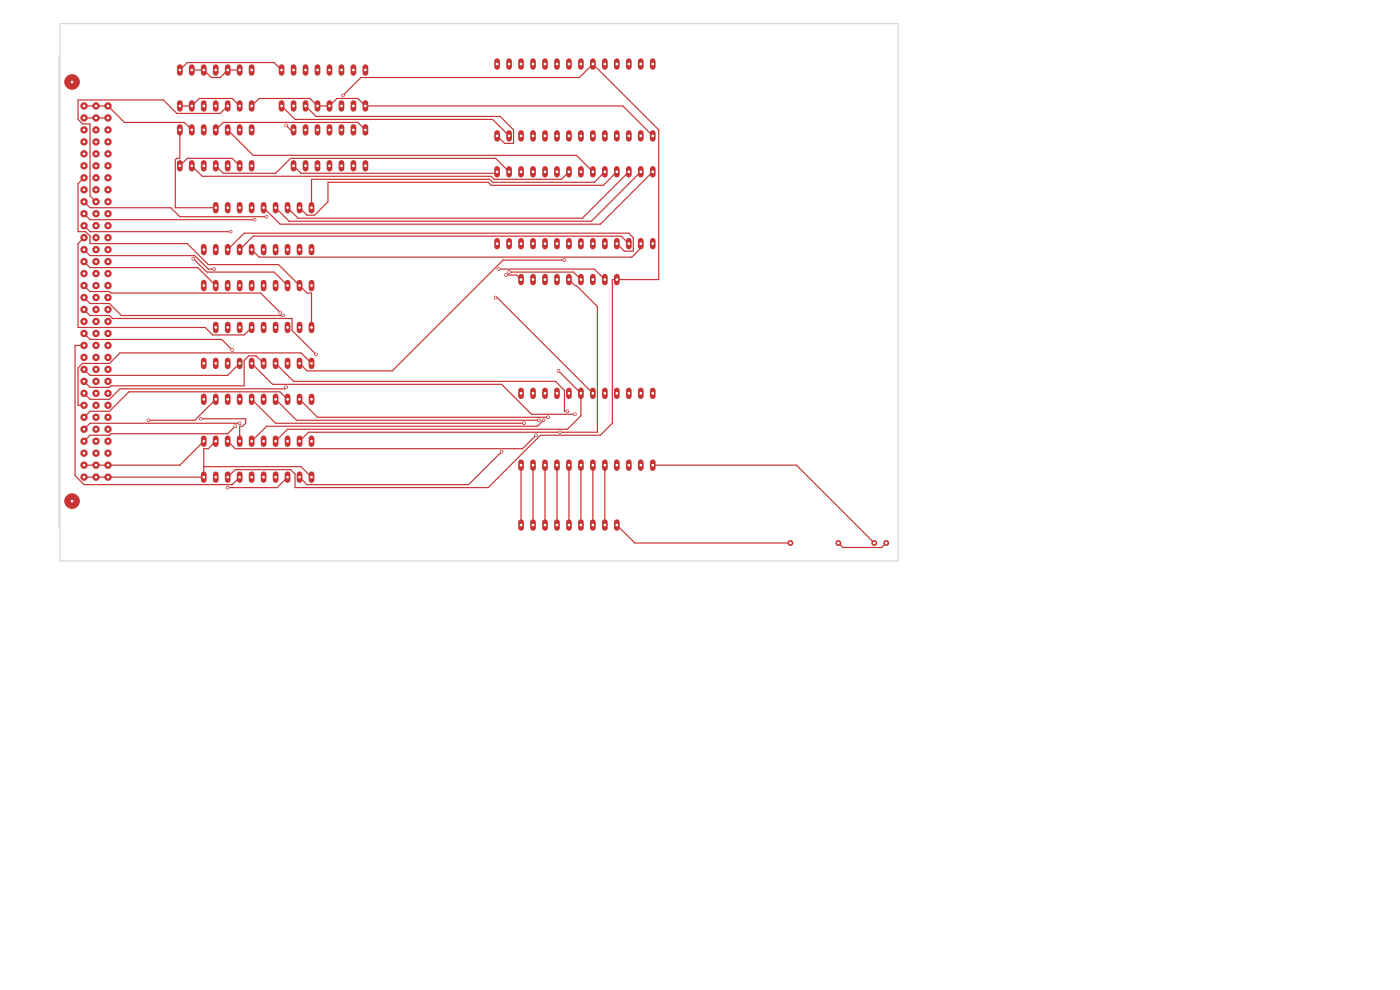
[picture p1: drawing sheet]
<svg xmlns="http://www.w3.org/2000/svg" width="297mm" height="210mm" viewBox="0 0 297 210" stroke-linecap="round" stroke-linejoin="round" font-family="sans-serif">
<g fill="none" stroke="#c83434" stroke-width="1.2">
<path d="M59.7 14.2v1.3M62.3 14.2v1.3M64.8 14.2v1.3M67.4 14.2v1.3M69.9 14.2v1.3M72.4 14.2v1.3M75 14.2v1.3M77.5 14.2v1.3M105.5 13v1.2M108 13v1.2M110.5 13v1.2M113.1 13v1.2"/>
<path d="M115.6 13v1.2M118.2 13v1.2M120.7 13v1.2M123.2 13v1.2M125.8 13v1.2M128.3 13v1.2M130.9 13v1.2M133.4 13v1.2M135.9 13v1.2M138.5 13v1.2M38.1 26.9v1.3M38.1 34.6v1.2"/>
<path d="M40.7 26.9v1.3M40.7 34.6v1.2M43.2 26.9v1.3M43.2 34.6v1.2M45.8 26.9v1.3M45.8 34.6v1.2M48.3 26.9v1.3M48.3 34.6v1.2M50.8 26.9v1.3M50.8 34.6v1.2M53.4 26.9v1.3M53.4 34.6v1.2"/>
<path d="M59.7 21.9v1.2M62.3 21.9v1.2M62.3 26.9v1.3M62.3 34.6v1.2M64.8 21.9v1.2M64.8 26.9v1.3M64.8 34.6v1.2M67.4 21.9v1.2M67.4 26.9v1.3M67.4 34.6v1.2M69.9 21.9v1.2M69.9 26.9v1.3"/>
<path d="M69.9 34.6v1.2M72.4 21.9v1.2M72.4 26.9v1.3M72.4 34.6v1.2M75 21.9v1.2M75 26.9v1.3M75 34.6v1.2M77.5 21.9v1.2M77.5 26.9v1.3M77.5 34.6v1.2M105.5 28.2v1.2M108 28.2v1.2"/>
<path d="M110.5 28.2v1.2M113.1 28.2v1.2M115.6 28.2v1.2M118.2 28.2v1.2M120.7 28.2v1.2M123.2 28.2v1.2M125.8 28.2v1.2M128.3 28.2v1.2M130.9 28.2v1.2M133.4 28.2v1.2M135.9 28.2v1.2M138.5 28.2v1.2"/>
<path d="M110.5 58.7v1.2M113.1 58.7v1.2M115.6 58.7v1.2M118.2 58.7v1.2M120.7 58.7v1.2M123.2 58.7v1.2M125.8 58.7v1.2M128.3 58.7v1.2M130.9 58.7v1.2"/>
</g>
<g fill="#c83434">
<circle cx="177.8" cy="115.2" r=".66"/>
<circle cx="167.7" cy="115.2" r=".66"/>
</g>
<g fill="none" stroke="#c83434" stroke-width="1.2">
<path d="M38.1 14.2v1.3M40.7 14.2v1.3M43.2 14.2v1.3M45.8 14.2v1.3M48.3 14.2v1.3M50.8 14.2v1.3M53.4 14.2v1.3M38.1 21.9v1.2M40.7 21.9v1.2M43.2 21.9v1.2M45.8 21.9v1.2M48.3 21.9v1.2"/>
<path d="M50.8 21.9v1.2M53.4 21.9v1.2M105.5 35.8v1.3M108 35.8v1.3M110.5 35.8v1.3M113.1 35.8v1.3M115.6 35.8v1.3M118.2 35.8v1.3M120.7 35.8v1.3M123.2 35.8v1.3M125.8 35.8v1.3M128.3 35.8v1.3"/>
<path d="M130.9 35.8v1.3M133.4 35.8v1.3M135.9 35.8v1.3M138.5 35.8v1.3M45.8 43.5v1.2M48.3 43.5v1.2M50.8 43.5v1.2M53.4 43.5v1.2M55.9 43.5v1.2M58.5 43.5v1.2M61 43.5v1.2M63.5 43.5v1.2"/>
<path d="M66.1 43.5v1.2M105.5 51.1v1.2M108 51.1v1.2M110.5 51.1v1.2M113.1 51.1v1.2M115.6 51.1v1.2M118.2 51.1v1.2M120.7 51.1v1.2M123.2 51.1v1.2M125.8 51.1v1.2M128.3 51.1v1.2M130.9 51.1v1.2"/>
<path d="M133.4 51.1v1.2M135.9 51.1v1.2M138.5 51.1v1.2M45.8 68.9v1.2M48.3 68.9v1.2M50.8 68.9v1.2M53.4 68.9v1.2M55.9 68.9v1.2M58.5 68.9v1.2M61 68.9v1.2M63.5 68.9v1.2M66.1 68.9v1.2"/>
<path d="M43.2 93v1.2M45.8 93v1.2M48.3 93v1.2M50.8 93v1.2M53.4 93v1.2M55.9 93v1.2M58.5 93v1.2M61 93v1.2M63.5 93v1.2M66.1 93v1.2M43.2 100.6v1.2M45.8 100.6v1.2"/>
<path d="M48.3 100.6v1.2M50.8 100.6v1.2M53.4 100.6v1.2M55.9 100.6v1.2M58.5 100.6v1.2M61 100.6v1.2M63.5 100.6v1.2M66.1 100.6v1.2M110.5 110.8v1.2M113.1 110.8v1.2M115.6 110.8v1.2M118.2 110.8v1.2"/>
<path d="M120.7 110.8v1.2M123.2 110.8v1.2M125.8 110.8v1.2M128.3 110.8v1.2M130.9 110.8v1.2"/>
</g>
<g fill="#c83434">
<circle cx="188" cy="115.2" r=".66"/>
<circle cx="185.5" cy="115.2" r=".66"/>
</g>
<g fill="none" stroke="#c83434" stroke-width="1.2">
<path d="M43.2 52.3v1.3M43.2 60v1.2M45.8 52.3v1.3M45.8 60v1.2M48.3 52.3v1.3M48.3 60v1.2M50.8 52.3v1.3M50.8 60v1.2M53.4 52.3v1.3M53.4 60v1.2M55.9 52.3v1.3M55.9 60v1.2"/>
<path d="M58.5 52.3v1.3M58.5 60v1.2M61 52.3v1.3M61 60v1.2M63.5 52.3v1.3M63.5 60v1.2M66.1 52.3v1.3M66.1 60v1.2M43.2 76.5v1.2M45.8 76.5v1.2M48.3 76.5v1.2M50.8 76.5v1.2"/>
<path d="M53.4 76.5v1.2M55.9 76.5v1.2M58.5 76.5v1.2M61 76.5v1.2M63.5 76.5v1.2M66.1 76.5v1.2M43.2 84.1v1.2M45.8 84.1v1.2M48.3 84.1v1.2M50.8 84.1v1.2M53.4 84.1v1.2M55.9 84.1v1.2"/>
<path d="M58.5 84.1v1.2M61 84.1v1.2M63.5 84.1v1.2M66.1 84.1v1.2M110.5 82.8v1.2M110.5 98.1v1.2M113.1 82.8v1.2M113.1 98.1v1.2M115.6 82.8v1.2M115.6 98.1v1.2M118.2 82.8v1.2M118.2 98.1v1.2"/>
<path d="M120.7 82.8v1.2M120.7 98.1v1.2M123.2 82.8v1.2M123.2 98.1v1.2M125.8 82.8v1.2M125.8 98.1v1.2M128.3 82.8v1.2M128.3 98.1v1.2M130.9 82.8v1.2M130.9 98.1v1.2M133.4 82.8v1.2M133.4 98.1v1.2"/>
<path d="M135.9 82.8v1.2M135.9 98.1v1.2M138.5 82.8v1.2M138.5 98.1v1.2"/>
</g>
<g fill="#c83434" stroke="#c83434" stroke-width=".21">
<circle cx="15.3" cy="106.3" r="1.55"/>
<circle cx="15.3" cy="17.4" r="1.55"/>
</g>
<g fill="#c83434">
<circle cx="17.8" cy="101.2" r=".82"/>
<circle cx="17.8" cy="98.7" r=".82"/>
<circle cx="17.8" cy="96.1" r=".82"/>
<circle cx="17.8" cy="93.6" r=".82"/>
<circle cx="17.8" cy="91.1" r=".82"/>
<circle cx="17.8" cy="88.5" r=".82"/>
<circle cx="17.8" cy="86" r=".82"/>
<circle cx="17.8" cy="83.4" r=".82"/>
<circle cx="17.8" cy="80.9" r=".82"/>
<circle cx="17.8" cy="78.4" r=".82"/>
<circle cx="17.8" cy="75.8" r=".82"/>
<circle cx="17.8" cy="73.3" r=".82"/>
<circle cx="17.8" cy="70.7" r=".82"/>
<circle cx="17.8" cy="68.2" r=".82"/>
<circle cx="17.8" cy="65.7" r=".82"/>
<circle cx="17.8" cy="63.1" r=".82"/>
<circle cx="17.8" cy="60.6" r=".82"/>
<circle cx="17.8" cy="58" r=".82"/>
<circle cx="17.8" cy="55.5" r=".82"/>
<circle cx="17.8" cy="53" r=".82"/>
<circle cx="17.8" cy="50.4" r=".82"/>
<circle cx="17.8" cy="47.9" r=".82"/>
<circle cx="17.8" cy="45.3" r=".82"/>
<circle cx="17.8" cy="42.8" r=".82"/>
<circle cx="17.8" cy="40.3" r=".82"/>
<circle cx="17.8" cy="37.7" r=".82"/>
<circle cx="17.8" cy="35.2" r=".82"/>
<circle cx="17.8" cy="32.6" r=".82"/>
<circle cx="17.8" cy="30.1" r=".82"/>
<circle cx="17.8" cy="27.6" r=".82"/>
<circle cx="17.8" cy="25" r=".82"/>
<circle cx="17.8" cy="22.5" r=".82"/>
<circle cx="20.4" cy="101.2" r=".82"/>
<circle cx="20.4" cy="98.7" r=".82"/>
<circle cx="20.4" cy="96.1" r=".82"/>
<circle cx="20.4" cy="93.6" r=".82"/>
<circle cx="20.4" cy="91.1" r=".82"/>
<circle cx="20.4" cy="88.5" r=".82"/>
<circle cx="20.4" cy="86" r=".82"/>
<circle cx="20.4" cy="83.4" r=".82"/>
<circle cx="20.4" cy="80.9" r=".82"/>
<circle cx="20.4" cy="78.4" r=".82"/>
<circle cx="20.4" cy="75.8" r=".82"/>
<circle cx="20.4" cy="73.3" r=".82"/>
<circle cx="20.4" cy="70.7" r=".82"/>
<circle cx="20.4" cy="68.2" r=".82"/>
<circle cx="20.4" cy="65.7" r=".82"/>
<circle cx="20.4" cy="63.1" r=".82"/>
<circle cx="20.4" cy="60.6" r=".82"/>
<circle cx="20.4" cy="58" r=".82"/>
<circle cx="20.4" cy="55.5" r=".82"/>
<circle cx="20.4" cy="53" r=".82"/>
<circle cx="20.4" cy="50.4" r=".82"/>
<circle cx="20.4" cy="47.9" r=".82"/>
<circle cx="20.4" cy="45.3" r=".82"/>
<circle cx="20.4" cy="42.8" r=".82"/>
<circle cx="20.4" cy="40.3" r=".82"/>
<circle cx="20.4" cy="37.7" r=".82"/>
<circle cx="20.4" cy="35.2" r=".82"/>
<circle cx="20.4" cy="32.6" r=".82"/>
<circle cx="20.4" cy="30.1" r=".82"/>
<circle cx="20.4" cy="27.6" r=".82"/>
<circle cx="20.4" cy="25" r=".82"/>
<circle cx="20.4" cy="22.5" r=".82"/>
<circle cx="22.9" cy="101.2" r=".82"/>
<circle cx="22.9" cy="98.7" r=".82"/>
<circle cx="22.9" cy="96.1" r=".82"/>
<circle cx="22.9" cy="93.6" r=".82"/>
<circle cx="22.9" cy="91.1" r=".82"/>
<circle cx="22.9" cy="88.5" r=".82"/>
<circle cx="22.9" cy="86" r=".82"/>
<circle cx="22.9" cy="83.4" r=".82"/>
<circle cx="22.9" cy="80.9" r=".82"/>
<circle cx="22.9" cy="78.4" r=".82"/>
<circle cx="22.9" cy="75.8" r=".82"/>
<circle cx="22.9" cy="73.3" r=".82"/>
<circle cx="22.9" cy="70.7" r=".82"/>
<circle cx="22.9" cy="68.2" r=".82"/>
<circle cx="22.9" cy="65.7" r=".82"/>
<circle cx="22.9" cy="63.1" r=".82"/>
<circle cx="22.9" cy="60.6" r=".82"/>
<circle cx="22.9" cy="58" r=".82"/>
<circle cx="22.9" cy="55.5" r=".82"/>
<circle cx="22.9" cy="53" r=".82"/>
<circle cx="22.9" cy="50.4" r=".82"/>
<circle cx="22.9" cy="47.9" r=".82"/>
<circle cx="22.9" cy="45.3" r=".82"/>
<circle cx="22.9" cy="42.8" r=".82"/>
<circle cx="22.9" cy="40.3" r=".82"/>
<circle cx="22.9" cy="37.7" r=".82"/>
<circle cx="22.9" cy="35.2" r=".82"/>
<circle cx="22.9" cy="32.6" r=".82"/>
<circle cx="22.9" cy="30.1" r=".82"/>
<circle cx="22.9" cy="27.6" r=".82"/>
<circle cx="22.9" cy="25" r=".82"/>
<circle cx="22.9" cy="22.5" r=".82"/>
</g>
<g fill="#c83434" stroke="#c83434" stroke-width=".21">
<circle cx="60.7" cy="26.6" r=".28"/>
<circle cx="107.4" cy="58.4" r=".28"/>
<circle cx="45.4" cy="57.1" r=".28"/>
<circle cx="48.9" cy="49.1" r=".28"/>
<circle cx="54" cy="46.6" r=".28"/>
<circle cx="56.6" cy="46" r=".28"/>
<circle cx="41" cy="54.9" r=".28"/>
<circle cx="31.5" cy="89.1" r=".28"/>
<circle cx="49.9" cy="90.4" r=".28"/>
<circle cx="50.8" cy="89.8" r=".28"/>
<circle cx="60.7" cy="82.2" r=".28"/>
<circle cx="49.3" cy="74.2" r=".28"/>
<circle cx="48.3" cy="103.4" r=".28"/>
<circle cx="67" cy="75.2" r=".28"/>
<circle cx="60.1" cy="66.9" r=".28"/>
<circle cx="59.4" cy="66.3" r=".28"/>
<circle cx="42.6" cy="88.8" r=".28"/>
<circle cx="122" cy="87.9" r=".28"/>
<circle cx="120.4" cy="87.2" r=".28"/>
<circle cx="119.7" cy="55.2" r=".28"/>
<circle cx="116.3" cy="88.5" r=".28"/>
<circle cx="114.3" cy="89.1" r=".28"/>
<circle cx="111.2" cy="89.8" r=".28"/>
<circle cx="113.7" cy="92.3" r=".28"/>
<circle cx="115.3" cy="89.1" r=".28"/>
<circle cx="118.5" cy="78.7" r=".28"/>
<circle cx="118.8" cy="91.7" r=".28"/>
<circle cx="108" cy="57.7" r=".28"/>
<circle cx="106.4" cy="95.8" r=".28"/>
<circle cx="105.8" cy="57.1" r=".28"/>
<circle cx="72.8" cy="20.3" r=".28"/>
<circle cx="105.1" cy="63.1" r=".28"/>
</g>
<g fill="none" stroke="#c83434" stroke-width=".25">
<path d="M38.1 14.9l1.6-1.6h18.4l1.6 1.6M40.7 14.9h2.5l1.6 1.5h1.9l1.6-1.5h2.5M17.8 22.5h5.1l3.5 3.5h12.7l1.6 1.6M17.8 25h5.1M17.8 37.7l-1.2 1.3v10.1h1.5l1 1v1.6h20.6l4.5 4.4h14.9l6 6.1h1v7.3M38.1 22.5h2.6l1.6-1.6h7l1.5 1.6M38.1 27.6v6h-.6l-.3 .3v10.2h8.6M38.1 35.2l1.6-1.6h9.6l1.5 1.6M40.7 35.2l2.2 2.2h61.3l.6 .6h14.3l1.6-1.6M45.8 27.6l1.6-1.6h28.5l1.6 1.6M45.8 35.2l1.6 1.6h11.1l3.1-3.2h43.5l2.9 2.8M48.3 22.5l-1.6 1.6h-9.2l-2.8-2.9h-18.1v4.1l.9 1h1.6v15.2l1.3 1.3"/>
<path d="M48.3 27.6l5.4 5.4h68.6l3.5 3.4M53.4 22.5l1.6-1.6h10.8l1.6 1.6h2.5l1.6-1.6h4.4l1.6 1.6h54.6l6.4 6.3M59.7 22.5l2.9 2.8h41.9l3.5 3.5M60.7 26.6l.9 1h.7M62.3 35.2l1.6 1.6h41.2l.4-.4M64.8 22.5l2.2 2.2h39.1l2.8 2.9v2.8h-1.9l-1.5-1.6M72.8 20.3l3.8-3.9h46.3l2.9-2.8 13.9 14v31.7h-9.8v30.5l-2.5 2.5h-12.7l-11.1 11.1h-41v-2.8l-1-1h-11.7l-1.6 1.6M128.3 36.4l-2.2 2.3h-21.6l-.6-.7h-37.8v6.1M130.9 36.4l-2.9 2.9h-23.8l-.6-.6h-34v4.1l-2.9 2.9h-1.6l-1.6-1.6M133.4 36.4l-9.8 9.9h-60.4l-2.2-2.2M135.9 36.4l-10.4 10.5h-64.2l-2.8-2.8M138.5 36.4l-11.1 11.2h-68l-3.5-3.5"/>
<path d="M17.8 42.8l1.3 1.3h17.1l1.9 1.9h18.5M17.8 55.5l1.3 1.3h22.9l3.8 3.8M17.8 53l1.3 1.2h22.2l2.9 2.9h1.2M17.8 47.9l1.3 1.2h29.8M17.8 45.3l1.3 1.3h34.9M17.8 50.4l-1.2 1.3v17.8h26.9l1.6 1.6h6.7l1.6-1.6M41 54.9l2.9 2.8h14.2l2.9 2.9M105.8 57.1h20.3l2.2 2.2M107.4 58.4h2.2l.9 .9M108 57.7h13.6l1.6 1.6M119.7 55.2h-13l-23.5 23.5h-18.1l-1.6-1.6M120.7 59.3l1.3 1.3h.3l4.4 4.4v26.7h-61.2l-2 1.9"/>
<path d="M130.9 51.7l1.5 1.6h1.9v-2.9l-.9-.9h-81.6l-3.5 3.5M133.4 51.7l-1.6-1.6h-78.1l-2.9 2.9M135.9 51.7v.9l-1.9 1.9h-79l-1.6-1.5M17.8 60.6l1.3 1.2h4.1l.3 .4h31.8l4.1 4.1M17.8 73.3h-1.9v27.6l1.9 1.9h31.5l1.5-1.6M17.8 70.7l1.3 1.3h27.9l2.3 2.2M17.8 65.7l1.3 1.2h4.1l.7 .7h38.1v2.5l5 5.1M17.8 63.1l1.3 1.3h4.1l2.6 2.5h34.3M50.8 77.1l-2.5 2.5h-29.2l-1.3-1.2M53.4 77.1l4.4 4.4h48.6l6.4 6.4h9.2M55.9 77.1l-1.6-1.6h-1.5l-1 1v5.3h-28.3l-.3 .4h-4.1l-1.3-1.3M58.5 77.1l3.8 3.8h55.5l1.9 1.9v4.4h.7"/>
<path d="M66.1 77.1l-2.2-2.2h-38.5l-2.2 2.2h-5.7l-.9 .9v8h1.2M105.1 63.1h.4l20.3 20.3M118.5 78.7l4.7 4.7v4.8l-2.8 2.9h-59.4l-2.5 2.5M42.6 88.8h9.5v1l-.6 .6h-.7v3.2M43.2 99h20.7l2.2 2.2M43.2 93.6l-5.1 5.1h-20.3M45.8 93.6l-1.6 1.6h-1v6h-25.4M45.8 84.7l-4.5 4.5h-9.8M49.9 90.4l-1.6 1.6h-24.8l-.3 .3h-4.1l-1.3 1.3M50.8 89.8h-31.7l-1.3 1.3M53.4 84.7l5.1 5.1h52.7M58.5 84.7l4.4 4.5h51.4"/>
<path d="M60.7 82.2l-.3 .3h-35l-2.2 2.2h-4.1l-1.3-1.3M61 84.7l-1.6-1.6h-32l-4.2 4.1h-4.1l-1.3 1.3M63.5 84.7l3.9 3.8h48.9M106.4 95.8l-7 7h-34.3l-1.6-1.6M110.5 98.7v12.7M113.1 98.7v12.7M113.7 92.3l-2.8 2.9h-61l-1.6-1.6M115.3 89.2l-1.3 1.2h-57.4l-3.2 3.2M115.6 98.7v12.7M118.2 98.7v12.7M120.7 98.7v12.7M123.2 98.7v12.7"/>
<path d="M125.8 98.7v12.7M128.3 98.7v12.7M138.5 98.7h30.5l16.5 16.5M61 101.2l-2.2 2.2h-10.5M130.9 111.4l3.8 3.8h33M177.8 115.2l1 .9h8.3l.9-.9"/>
</g>
<path d="M12.5 11.8v100.1M12.7 5h177.8v114h-177.8z" fill="none" stroke="#d0d2cd" stroke-width=".21"/>
<g fill="#fff" stroke="#fff" stroke-width=".21">
<circle cx="60.7" cy="26.6" r=".13"/>
<circle cx="107.4" cy="58.4" r=".13"/>
<circle cx="45.4" cy="57.1" r=".13"/>
<circle cx="48.9" cy="49.1" r=".13"/>
<circle cx="54" cy="46.6" r=".13"/>
<circle cx="56.6" cy="46" r=".13"/>
<circle cx="41" cy="54.9" r=".13"/>
<circle cx="31.5" cy="89.1" r=".13"/>
<circle cx="49.9" cy="90.4" r=".13"/>
<circle cx="50.8" cy="89.8" r=".13"/>
<circle cx="60.7" cy="82.2" r=".13"/>
<circle cx="49.3" cy="74.2" r=".13"/>
<circle cx="48.3" cy="103.4" r=".13"/>
<circle cx="67" cy="75.2" r=".13"/>
<circle cx="60.1" cy="66.9" r=".13"/>
<circle cx="59.4" cy="66.3" r=".13"/>
<circle cx="42.6" cy="88.8" r=".13"/>
<circle cx="122" cy="87.9" r=".13"/>
<circle cx="120.4" cy="87.2" r=".13"/>
<circle cx="119.7" cy="55.2" r=".13"/>
<circle cx="116.3" cy="88.5" r=".13"/>
<circle cx="114.3" cy="89.1" r=".13"/>
<circle cx="111.2" cy="89.8" r=".13"/>
<circle cx="113.7" cy="92.3" r=".13"/>
<circle cx="115.3" cy="89.1" r=".13"/>
<circle cx="118.5" cy="78.7" r=".13"/>
<circle cx="118.8" cy="91.7" r=".13"/>
<circle cx="108" cy="57.7" r=".13"/>
<circle cx="106.4" cy="95.8" r=".13"/>
<circle cx="105.8" cy="57.1" r=".13"/>
<circle cx="72.8" cy="20.3" r=".13"/>
<circle cx="105.1" cy="63.1" r=".13"/>
<circle cx="110.5" cy="59.3" r=".17"/>
<circle cx="113.1" cy="59.3" r=".17"/>
<circle cx="115.6" cy="59.3" r=".17"/>
<circle cx="118.2" cy="59.3" r=".17"/>
<circle cx="120.7" cy="59.3" r=".17"/>
<circle cx="123.2" cy="59.3" r=".17"/>
<circle cx="125.8" cy="59.3" r=".17"/>
<circle cx="128.3" cy="59.3" r=".17"/>
<circle cx="130.9" cy="59.3" r=".17"/>
<circle cx="38.1" cy="35.2" r=".17"/>
<circle cx="40.7" cy="35.2" r=".17"/>
<circle cx="43.2" cy="35.2" r=".17"/>
<circle cx="45.8" cy="35.2" r=".17"/>
<circle cx="48.3" cy="35.2" r=".17"/>
<circle cx="50.8" cy="35.2" r=".17"/>
<circle cx="53.4" cy="35.2" r=".17"/>
<circle cx="53.4" cy="27.6" r=".17"/>
<circle cx="50.8" cy="27.6" r=".17"/>
<circle cx="48.3" cy="27.6" r=".17"/>
<circle cx="45.8" cy="27.6" r=".17"/>
<circle cx="43.2" cy="27.6" r=".17"/>
<circle cx="40.7" cy="27.6" r=".17"/>
<circle cx="38.1" cy="27.6" r=".17"/>
<circle cx="59.7" cy="22.5" r=".17"/>
<circle cx="62.3" cy="22.5" r=".17"/>
<circle cx="64.8" cy="22.5" r=".17"/>
<circle cx="67.4" cy="22.5" r=".17"/>
<circle cx="69.9" cy="22.5" r=".17"/>
<circle cx="72.4" cy="22.5" r=".17"/>
<circle cx="75" cy="22.5" r=".17"/>
<circle cx="77.5" cy="22.5" r=".17"/>
<circle cx="77.5" cy="14.9" r=".17"/>
<circle cx="75" cy="14.9" r=".17"/>
<circle cx="72.4" cy="14.9" r=".17"/>
<circle cx="69.9" cy="14.9" r=".17"/>
<circle cx="67.4" cy="14.9" r=".17"/>
<circle cx="64.8" cy="14.9" r=".17"/>
<circle cx="62.3" cy="14.9" r=".17"/>
<circle cx="59.7" cy="14.9" r=".17"/>
<circle cx="62.3" cy="35.2" r=".17"/>
<circle cx="64.8" cy="35.2" r=".17"/>
<circle cx="67.4" cy="35.2" r=".17"/>
<circle cx="69.9" cy="35.2" r=".17"/>
<circle cx="72.4" cy="35.2" r=".17"/>
<circle cx="75" cy="35.2" r=".17"/>
<circle cx="77.5" cy="35.2" r=".17"/>
<circle cx="77.5" cy="27.6" r=".17"/>
<circle cx="75" cy="27.6" r=".17"/>
<circle cx="72.4" cy="27.6" r=".17"/>
<circle cx="69.9" cy="27.6" r=".17"/>
<circle cx="67.4" cy="27.6" r=".17"/>
<circle cx="64.8" cy="27.6" r=".17"/>
<circle cx="62.3" cy="27.6" r=".17"/>
<circle cx="105.5" cy="28.8" r=".17"/>
<circle cx="108" cy="28.8" r=".17"/>
<circle cx="110.5" cy="28.8" r=".17"/>
<circle cx="113.1" cy="28.8" r=".17"/>
<circle cx="115.6" cy="28.8" r=".17"/>
<circle cx="118.2" cy="28.8" r=".17"/>
<circle cx="120.7" cy="28.8" r=".17"/>
<circle cx="123.2" cy="28.8" r=".17"/>
<circle cx="125.8" cy="28.8" r=".17"/>
<circle cx="128.3" cy="28.8" r=".17"/>
<circle cx="130.9" cy="28.8" r=".17"/>
<circle cx="133.4" cy="28.8" r=".17"/>
<circle cx="135.9" cy="28.8" r=".17"/>
<circle cx="138.5" cy="28.8" r=".17"/>
<circle cx="138.5" cy="13.6" r=".17"/>
<circle cx="135.9" cy="13.6" r=".17"/>
<circle cx="133.4" cy="13.6" r=".17"/>
<circle cx="130.9" cy="13.6" r=".17"/>
<circle cx="128.3" cy="13.6" r=".17"/>
<circle cx="125.8" cy="13.6" r=".17"/>
<circle cx="123.2" cy="13.6" r=".17"/>
<circle cx="120.7" cy="13.6" r=".17"/>
<circle cx="118.2" cy="13.6" r=".17"/>
<circle cx="115.6" cy="13.6" r=".17"/>
<circle cx="113.1" cy="13.6" r=".17"/>
<circle cx="110.5" cy="13.6" r=".17"/>
<circle cx="108" cy="13.6" r=".17"/>
<circle cx="105.5" cy="13.6" r=".17"/>
<circle cx="177.8" cy="115.2" r=".17"/>
<circle cx="167.7" cy="115.2" r=".17"/>
<circle cx="130.9" cy="111.4" r=".17"/>
<circle cx="128.3" cy="111.4" r=".17"/>
<circle cx="125.8" cy="111.4" r=".17"/>
<circle cx="123.2" cy="111.4" r=".17"/>
<circle cx="120.7" cy="111.4" r=".17"/>
<circle cx="118.2" cy="111.4" r=".17"/>
<circle cx="115.6" cy="111.4" r=".17"/>
<circle cx="113.1" cy="111.4" r=".17"/>
<circle cx="110.5" cy="111.4" r=".17"/>
<circle cx="45.8" cy="44.1" r=".17"/>
<circle cx="48.3" cy="44.1" r=".17"/>
<circle cx="50.8" cy="44.1" r=".17"/>
<circle cx="53.4" cy="44.1" r=".17"/>
<circle cx="55.9" cy="44.1" r=".17"/>
<circle cx="58.5" cy="44.1" r=".17"/>
<circle cx="61" cy="44.1" r=".17"/>
<circle cx="63.5" cy="44.1" r=".17"/>
<circle cx="66.1" cy="44.1" r=".17"/>
<circle cx="43.2" cy="101.2" r=".17"/>
<circle cx="45.8" cy="101.2" r=".17"/>
<circle cx="48.3" cy="101.2" r=".17"/>
<circle cx="50.8" cy="101.2" r=".17"/>
<circle cx="53.4" cy="101.2" r=".17"/>
<circle cx="55.9" cy="101.2" r=".17"/>
<circle cx="58.5" cy="101.2" r=".17"/>
<circle cx="61" cy="101.2" r=".17"/>
<circle cx="63.5" cy="101.2" r=".17"/>
<circle cx="66.1" cy="101.2" r=".17"/>
<circle cx="66.1" cy="93.6" r=".17"/>
<circle cx="63.5" cy="93.6" r=".17"/>
<circle cx="61" cy="93.6" r=".17"/>
<circle cx="58.5" cy="93.6" r=".17"/>
<circle cx="55.9" cy="93.6" r=".17"/>
<circle cx="53.4" cy="93.6" r=".17"/>
<circle cx="50.8" cy="93.6" r=".17"/>
<circle cx="48.3" cy="93.6" r=".17"/>
<circle cx="45.8" cy="93.6" r=".17"/>
<circle cx="43.2" cy="93.6" r=".17"/>
<circle cx="38.1" cy="22.5" r=".17"/>
<circle cx="40.7" cy="22.5" r=".17"/>
<circle cx="43.2" cy="22.5" r=".17"/>
<circle cx="45.8" cy="22.5" r=".17"/>
<circle cx="48.3" cy="22.5" r=".17"/>
<circle cx="50.8" cy="22.5" r=".17"/>
<circle cx="53.4" cy="22.5" r=".17"/>
<circle cx="53.4" cy="14.9" r=".17"/>
<circle cx="50.8" cy="14.9" r=".17"/>
<circle cx="48.3" cy="14.9" r=".17"/>
<circle cx="45.8" cy="14.9" r=".17"/>
<circle cx="43.2" cy="14.9" r=".17"/>
<circle cx="40.7" cy="14.9" r=".17"/>
<circle cx="38.1" cy="14.9" r=".17"/>
<circle cx="105.5" cy="51.7" r=".17"/>
<circle cx="108" cy="51.7" r=".17"/>
<circle cx="110.5" cy="51.7" r=".17"/>
<circle cx="113.1" cy="51.7" r=".17"/>
<circle cx="115.6" cy="51.7" r=".17"/>
<circle cx="118.2" cy="51.7" r=".17"/>
<circle cx="120.7" cy="51.7" r=".17"/>
<circle cx="123.2" cy="51.7" r=".17"/>
<circle cx="125.8" cy="51.7" r=".17"/>
<circle cx="128.3" cy="51.7" r=".17"/>
<circle cx="130.9" cy="51.7" r=".17"/>
<circle cx="133.4" cy="51.7" r=".17"/>
<circle cx="135.9" cy="51.7" r=".17"/>
<circle cx="138.5" cy="51.7" r=".17"/>
<circle cx="138.5" cy="36.4" r=".17"/>
<circle cx="135.9" cy="36.4" r=".17"/>
<circle cx="133.4" cy="36.4" r=".17"/>
<circle cx="130.9" cy="36.4" r=".17"/>
<circle cx="128.3" cy="36.4" r=".17"/>
<circle cx="125.8" cy="36.4" r=".17"/>
<circle cx="123.2" cy="36.4" r=".17"/>
<circle cx="120.7" cy="36.4" r=".17"/>
<circle cx="118.2" cy="36.4" r=".17"/>
<circle cx="115.6" cy="36.4" r=".17"/>
<circle cx="113.1" cy="36.4" r=".17"/>
<circle cx="110.5" cy="36.4" r=".17"/>
<circle cx="108" cy="36.4" r=".17"/>
<circle cx="105.5" cy="36.4" r=".17"/>
<circle cx="45.8" cy="69.5" r=".17"/>
<circle cx="48.3" cy="69.5" r=".17"/>
<circle cx="50.8" cy="69.5" r=".17"/>
<circle cx="53.4" cy="69.5" r=".17"/>
<circle cx="55.9" cy="69.5" r=".17"/>
<circle cx="58.5" cy="69.5" r=".17"/>
<circle cx="61" cy="69.5" r=".17"/>
<circle cx="63.5" cy="69.5" r=".17"/>
<circle cx="66.1" cy="69.5" r=".17"/>
<circle cx="188" cy="115.2" r=".17"/>
<circle cx="185.5" cy="115.2" r=".17"/>
<circle cx="43.2" cy="84.7" r=".17"/>
<circle cx="45.8" cy="84.7" r=".17"/>
<circle cx="48.3" cy="84.7" r=".17"/>
<circle cx="50.8" cy="84.7" r=".17"/>
<circle cx="53.4" cy="84.7" r=".17"/>
<circle cx="55.9" cy="84.7" r=".17"/>
<circle cx="58.5" cy="84.7" r=".17"/>
<circle cx="61" cy="84.7" r=".17"/>
<circle cx="63.5" cy="84.7" r=".17"/>
<circle cx="66.1" cy="84.7" r=".17"/>
<circle cx="66.1" cy="77.1" r=".17"/>
<circle cx="63.5" cy="77.1" r=".17"/>
<circle cx="61" cy="77.1" r=".17"/>
<circle cx="58.5" cy="77.1" r=".17"/>
<circle cx="55.9" cy="77.1" r=".17"/>
<circle cx="53.4" cy="77.1" r=".17"/>
<circle cx="50.8" cy="77.1" r=".17"/>
<circle cx="48.3" cy="77.1" r=".17"/>
<circle cx="45.8" cy="77.1" r=".17"/>
<circle cx="43.2" cy="77.1" r=".17"/>
<circle cx="110.5" cy="98.7" r=".17"/>
<circle cx="113.1" cy="98.7" r=".17"/>
<circle cx="115.6" cy="98.7" r=".17"/>
<circle cx="118.2" cy="98.7" r=".17"/>
<circle cx="120.7" cy="98.7" r=".17"/>
<circle cx="123.2" cy="98.7" r=".17"/>
<circle cx="125.8" cy="98.7" r=".17"/>
<circle cx="128.3" cy="98.7" r=".17"/>
<circle cx="130.9" cy="98.7" r=".17"/>
<circle cx="133.4" cy="98.7" r=".17"/>
<circle cx="135.9" cy="98.7" r=".17"/>
<circle cx="138.5" cy="98.7" r=".17"/>
<circle cx="138.5" cy="83.4" r=".17"/>
<circle cx="135.9" cy="83.4" r=".17"/>
<circle cx="133.4" cy="83.4" r=".17"/>
<circle cx="130.9" cy="83.4" r=".17"/>
<circle cx="128.3" cy="83.4" r=".17"/>
<circle cx="125.8" cy="83.4" r=".17"/>
<circle cx="123.2" cy="83.4" r=".17"/>
<circle cx="120.7" cy="83.4" r=".17"/>
<circle cx="118.2" cy="83.4" r=".17"/>
<circle cx="115.6" cy="83.4" r=".17"/>
<circle cx="113.1" cy="83.4" r=".17"/>
<circle cx="110.5" cy="83.4" r=".17"/>
<circle cx="43.2" cy="60.6" r=".17"/>
<circle cx="45.8" cy="60.6" r=".17"/>
<circle cx="48.3" cy="60.6" r=".17"/>
<circle cx="50.8" cy="60.6" r=".17"/>
<circle cx="53.4" cy="60.6" r=".17"/>
<circle cx="55.9" cy="60.6" r=".17"/>
<circle cx="58.5" cy="60.6" r=".17"/>
<circle cx="61" cy="60.6" r=".17"/>
<circle cx="63.5" cy="60.6" r=".17"/>
<circle cx="66.1" cy="60.6" r=".17"/>
<circle cx="66.1" cy="53" r=".17"/>
<circle cx="63.5" cy="53" r=".17"/>
<circle cx="61" cy="53" r=".17"/>
<circle cx="58.5" cy="53" r=".17"/>
<circle cx="55.9" cy="53" r=".17"/>
<circle cx="53.4" cy="53" r=".17"/>
<circle cx="50.8" cy="53" r=".17"/>
<circle cx="48.3" cy="53" r=".17"/>
<circle cx="45.8" cy="53" r=".17"/>
<circle cx="43.2" cy="53" r=".17"/>
<circle cx="15.3" cy="106.3" r=".18"/>
<circle cx="15.3" cy="17.4" r=".17"/>
<circle cx="17.8" cy="101.2" r=".17"/>
<circle cx="17.8" cy="98.7" r=".17"/>
<circle cx="17.8" cy="96.1" r=".17"/>
<circle cx="17.8" cy="93.6" r=".17"/>
<circle cx="17.8" cy="91.1" r=".17"/>
<circle cx="17.8" cy="88.5" r=".17"/>
<circle cx="17.8" cy="86" r=".17"/>
<circle cx="17.8" cy="83.4" r=".17"/>
<circle cx="17.8" cy="80.9" r=".17"/>
<circle cx="17.8" cy="78.4" r=".17"/>
<circle cx="17.8" cy="75.8" r=".17"/>
<circle cx="17.8" cy="73.3" r=".17"/>
<circle cx="17.8" cy="70.7" r=".17"/>
<circle cx="17.8" cy="68.2" r=".17"/>
<circle cx="17.8" cy="65.7" r=".17"/>
<circle cx="17.8" cy="63.1" r=".17"/>
<circle cx="17.8" cy="60.6" r=".17"/>
<circle cx="17.8" cy="58" r=".17"/>
<circle cx="17.8" cy="55.5" r=".17"/>
<circle cx="17.8" cy="53" r=".17"/>
<circle cx="17.8" cy="50.4" r=".17"/>
<circle cx="17.8" cy="47.9" r=".17"/>
<circle cx="17.8" cy="45.3" r=".17"/>
<circle cx="17.8" cy="42.8" r=".17"/>
<circle cx="17.8" cy="40.3" r=".17"/>
<circle cx="17.8" cy="37.7" r=".17"/>
<circle cx="17.8" cy="35.2" r=".17"/>
<circle cx="17.8" cy="32.6" r=".17"/>
<circle cx="17.8" cy="30.1" r=".17"/>
<circle cx="17.8" cy="27.6" r=".17"/>
<circle cx="17.8" cy="25" r=".17"/>
<circle cx="17.8" cy="22.5" r=".17"/>
<circle cx="20.4" cy="101.2" r=".17"/>
<circle cx="20.4" cy="98.7" r=".17"/>
<circle cx="20.4" cy="96.1" r=".17"/>
<circle cx="20.4" cy="93.6" r=".17"/>
<circle cx="20.4" cy="91.1" r=".17"/>
<circle cx="20.4" cy="88.5" r=".17"/>
<circle cx="20.4" cy="86" r=".17"/>
<circle cx="20.4" cy="83.4" r=".17"/>
<circle cx="20.4" cy="80.9" r=".17"/>
<circle cx="20.4" cy="78.4" r=".17"/>
<circle cx="20.4" cy="75.8" r=".17"/>
<circle cx="20.4" cy="73.3" r=".17"/>
<circle cx="20.4" cy="70.7" r=".17"/>
<circle cx="20.4" cy="68.2" r=".17"/>
<circle cx="20.4" cy="65.7" r=".17"/>
<circle cx="20.4" cy="63.1" r=".17"/>
<circle cx="20.4" cy="60.6" r=".17"/>
<circle cx="20.4" cy="58" r=".17"/>
<circle cx="20.4" cy="55.5" r=".17"/>
<circle cx="20.4" cy="53" r=".17"/>
<circle cx="20.4" cy="50.4" r=".17"/>
<circle cx="20.4" cy="47.9" r=".17"/>
<circle cx="20.4" cy="45.3" r=".17"/>
<circle cx="20.4" cy="42.8" r=".17"/>
<circle cx="20.4" cy="40.3" r=".17"/>
<circle cx="20.4" cy="37.7" r=".17"/>
<circle cx="20.4" cy="35.2" r=".17"/>
<circle cx="20.4" cy="32.6" r=".17"/>
<circle cx="20.4" cy="30.1" r=".17"/>
<circle cx="20.4" cy="27.6" r=".17"/>
<circle cx="20.4" cy="25" r=".17"/>
<circle cx="20.4" cy="22.5" r=".17"/>
<circle cx="22.9" cy="101.2" r=".17"/>
<circle cx="22.9" cy="98.7" r=".17"/>
<circle cx="22.9" cy="96.1" r=".17"/>
<circle cx="22.9" cy="93.6" r=".17"/>
<circle cx="22.9" cy="91.1" r=".17"/>
<circle cx="22.9" cy="88.5" r=".17"/>
<circle cx="22.9" cy="86" r=".17"/>
<circle cx="22.9" cy="83.4" r=".17"/>
<circle cx="22.9" cy="80.9" r=".17"/>
<circle cx="22.9" cy="78.4" r=".17"/>
<circle cx="22.9" cy="75.8" r=".17"/>
<circle cx="22.9" cy="73.3" r=".17"/>
<circle cx="22.9" cy="70.7" r=".17"/>
<circle cx="22.9" cy="68.2" r=".17"/>
<circle cx="22.9" cy="65.7" r=".17"/>
<circle cx="22.9" cy="63.1" r=".17"/>
<circle cx="22.9" cy="60.6" r=".17"/>
<circle cx="22.9" cy="58" r=".17"/>
<circle cx="22.9" cy="55.5" r=".17"/>
<circle cx="22.9" cy="53" r=".17"/>
<circle cx="22.9" cy="50.4" r=".17"/>
<circle cx="22.9" cy="47.9" r=".17"/>
<circle cx="22.9" cy="45.3" r=".17"/>
<circle cx="22.9" cy="42.8" r=".17"/>
<circle cx="22.9" cy="40.3" r=".17"/>
<circle cx="22.9" cy="37.7" r=".17"/>
<circle cx="22.9" cy="35.2" r=".17"/>
<circle cx="22.9" cy="32.6" r=".17"/>
<circle cx="22.9" cy="30.1" r=".17"/>
<circle cx="22.9" cy="27.6" r=".17"/>
<circle cx="22.9" cy="25" r=".17"/>
<circle cx="22.9" cy="22.5" r=".17"/>
</g>
</svg>
